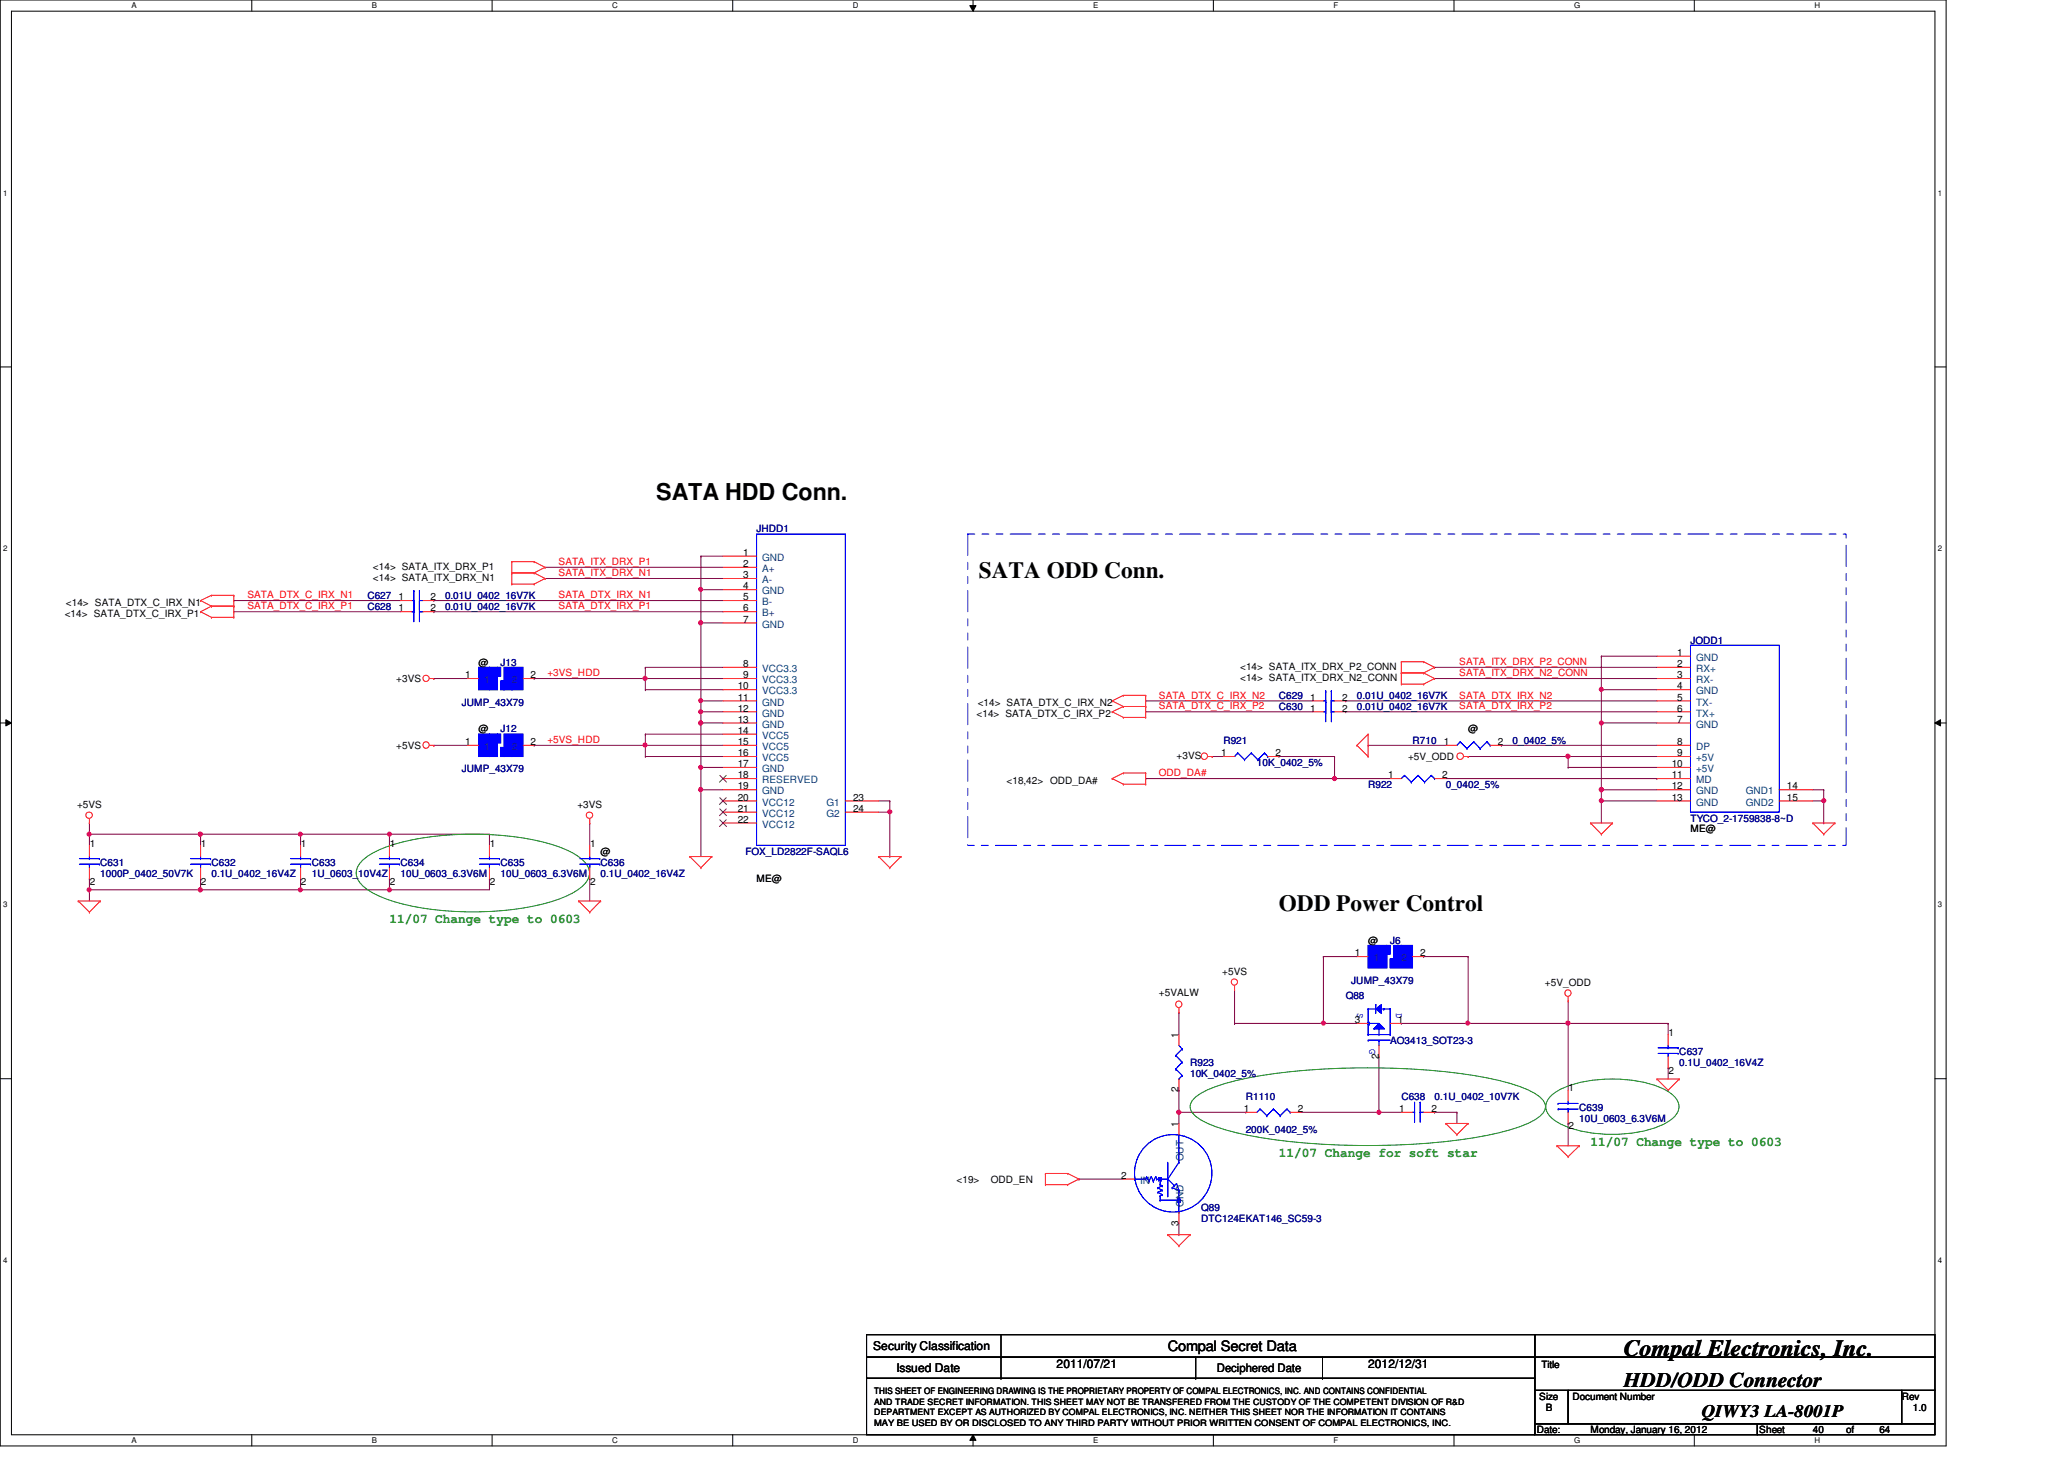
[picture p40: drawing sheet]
<svg xmlns="http://www.w3.org/2000/svg" width="297mm" height="210mm" viewBox="0 0 297 210" stroke-linecap="round" stroke-linejoin="round" font-family="sans-serif">
<defs><g id="words">
<g font-size="3.3">
<text x="94.4" y="72">SATA HDD Conn.</text>
<text x="140.9" y="83.1">SATA ODD Conn.</text>
<text x="184.1" y="131.1">ODD Power Control</text>
<text x="233.7" y="195.1">Compal Electronics, Inc.</text>
</g>
<text font-size="3" x="233.7" y="199.6">HDD/ODD Connector</text>
<text font-size="2.5" x="244.9" y="203.9">QIWY3 LA-8001P</text>
<text font-size="2.1" x="168.1" y="194.4">Compal Secret Data</text>
<g font-size="1.9" fill="#008000">
<text x="56" y="132.8">11/07 Change type to 0603</text>
<text x="184.1" y="166.5">11/07 Change for soft star</text>
<text x="228.9" y="164.8">11/07 Change type to 0603</text>
</g>
<g font-size="1.7">
<text x="125.7" y="194.3">Security Classification</text>
<text x="129" y="197.3">Issued Date</text>
<text x="152.1" y="196.8">2011/07/21</text>
<text x="175.1" y="197.4">Deciphered Date</text>
<text x="196.9" y="196.8">2012/12/31</text>
</g>
<g font-size="1.4" fill="#000080">
<text x="108.9" y="76.6">JHDD1</text>
<text x="52.9" y="87.8">C628</text>
<text x="52.9" y="86.2">C627</text>
<text x="64" y="87.8">0.01U_0402_16V7K</text>
<text x="64" y="86.2">0.01U_0402_16V7K</text>
<text x="72" y="95.8">J13</text>
<text x="243.3" y="92.6">JODD1</text>
<text x="66.5" y="101.5">JUMP_43X79</text>
<text x="184.1" y="100.6">C629</text>
<text x="195.3" y="100.6">0.01U_0402_16V7K</text>
<text x="72" y="105.4">J12</text>
<text x="176.1" y="107">R921</text>
<text x="184.1" y="102.2">C630</text>
<text x="195.3" y="102.2">0.01U_0402_16V7K</text>
<text x="203.3" y="107">R710</text>
<text x="217.7" y="107">0_0402_5%</text>
<text x="66.5" y="111.1">JUMP_43X79</text>
<text x="180.9" y="110.2">10K_0402_5%</text>
<text x="196.9" y="113.4">R922</text>
<text x="208.1" y="113.4">0_0402_5%</text>
<text x="243.3" y="118.2">TYCO_2-1759838-8~D</text>
<text x="14.4" y="124.6">C631</text>
<text x="30.4" y="124.6">C632</text>
<text x="44.9" y="124.6">C633</text>
<text x="57.7" y="124.6">C634</text>
<text x="72" y="124.6">C635</text>
<text x="86.4" y="124.6">C636</text>
<text x="107.3" y="123">FOX_LD2822F-SAQL6</text>
<text x="14.4" y="126.2">1000P_0402_50V7K</text>
<text x="30.4" y="126.2">0.1U_0402_16V4Z</text>
<text x="44.9" y="126.2">1U_0603_10V4Z</text>
<text x="57.7" y="126.2">10U_0603_6.3V6M</text>
<text x="72" y="126.2">10U_0603_6.3V6M</text>
<text x="86.4" y="126.2">0.1U_0402_16V4Z</text>
<text x="200.1" y="135.8">J6</text>
<text x="193.7" y="143.8">Q88</text>
<text x="194.5" y="141.5">JUMP_43X79</text>
<text x="171.3" y="153.4">R923</text>
<text x="171.3" y="155">10K_0402_5%</text>
<text x="200.1" y="150.2">AO3413_SOT23-3</text>
<text x="241.7" y="151.8">C637</text>
<text x="241.7" y="153.4">0.1U_0402_16V4Z</text>
<text x="179.3" y="158.2">R1110</text>
<text x="201.7" y="158.2">C638</text>
<text x="206.5" y="158.2">0.1U_0402_10V7K</text>
<text x="227.3" y="159.8">C639</text>
<text x="227.3" y="161.4">10U_0603_6.3V6M</text>
<text x="179.3" y="163">200K_0402_5%</text>
<text x="172.9" y="174.2">Q89</text>
<text x="172.9" y="175.8">DTC124EKAT146_SC59-3</text>
</g>
<g font-size="1.4">
<text x="53.7" y="82">&lt;14&gt; SATA_ITX_DRX_P1</text>
<text x="53.7" y="83.6">&lt;14&gt; SATA_ITX_DRX_N1</text>
<text x="107" y="80">1</text>
<text x="107" y="81.6">2</text>
<text x="107" y="83.2">3</text>
<text x="9.3" y="88.7">&lt;14&gt; SATA_DTX_C_IRX_P1</text>
<text x="9.5" y="87.1">&lt;14&gt; SATA_DTX_C_IRX_N1</text>
<text x="57.4" y="88">1</text>
<text x="57.4" y="86.4">1</text>
<text x="62" y="88">2</text>
<text x="62" y="86.4">2</text>
<text x="107" y="84.8">4</text>
<text x="107" y="86.4">5</text>
<text x="107" y="88">6</text>
<text x="107" y="89.6">7</text>
<text x="68.9" y="95.8">@</text>
<text x="107" y="96">8</text>
<text x="241.4" y="94.4">1</text>
<text x="241.4" y="96">2</text>
<text x="57" y="98.2">+3VS</text>
<text x="67" y="97.6">1</text>
<text x="76.4" y="97.6">2</text>
<text x="106.2" y="99.2">10</text>
<text x="106.2" y="100.8">11</text>
<text x="107" y="97.6">9</text>
<text x="140.7" y="101.5">&lt;14&gt; SATA_DTX_C_IRX_N2</text>
<text x="178.5" y="96.4">&lt;14&gt; SATA_ITX_DRX_P2_CONN</text>
<text x="178.5" y="98">&lt;14&gt; SATA_ITX_DRX_N2_CONN</text>
<text x="188.5" y="100.8">1</text>
<text x="193.2" y="100.8">2</text>
<text x="241.4" y="97.6">3</text>
<text x="241.4" y="99.2">4</text>
<text x="241.4" y="100.8">5</text>
<text x="57" y="107.8">+5VS</text>
<text x="67" y="107.2">1</text>
<text x="68.9" y="105.4">@</text>
<text x="76.4" y="107.2">2</text>
<text x="106.2" y="102.4">12</text>
<text x="106.2" y="104">13</text>
<text x="106.2" y="105.6">14</text>
<text x="106.2" y="107.2">15</text>
<text x="140.5" y="103.1">&lt;14&gt; SATA_DTX_C_IRX_P2</text>
<text x="188.5" y="102.4">1</text>
<text x="193.2" y="102.4">2</text>
<text x="207.8" y="107.2">1</text>
<text x="211.3" y="105.4">@</text>
<text x="215.6" y="107.2">2</text>
<text x="241.4" y="102.4">6</text>
<text x="241.4" y="104">7</text>
<text x="241.4" y="107.2">8</text>
<text x="106.2" y="108.8">16</text>
<text x="106.2" y="110.4">17</text>
<text x="106.2" y="112">18</text>
<text x="106.2" y="113.6">19</text>
<text x="144.9" y="112.7">&lt;18,42&gt; ODD_DA#</text>
<text x="169.3" y="109.2">+3VS</text>
<text x="175.8" y="108.8">1</text>
<text x="183.6" y="108.8">2</text>
<text x="199.8" y="112">1</text>
<text x="202.6" y="109.4">+5V_ODD</text>
<text x="207.6" y="112">2</text>
<text x="240.6" y="110.4">10</text>
<text x="240.6" y="112">11</text>
<text x="240.6" y="113.6">12</text>
<text x="241.4" y="108.8">9</text>
<text x="257.2" y="113.6">14</text>
<text x="11.1" y="116.2">+5VS</text>
<text x="83.1" y="116.2">+3VS</text>
<text x="106.2" y="115.2">20</text>
<text x="106.2" y="116.8">21</text>
<text x="106.2" y="118.4">22</text>
<text x="122.8" y="115.2">23</text>
<text x="122.8" y="116.8">24</text>
<text x="240.6" y="115.2">13</text>
<text x="243.3" y="119.8">ME@</text>
<text x="257.2" y="115.2">15</text>
<text x="12.9" y="121.8">1</text>
<text x="28.9" y="121.8">1</text>
<text x="43.3" y="121.8">1</text>
<text x="56.1" y="121.8">1</text>
<text x="70.5" y="121.8">1</text>
<text x="84.9" y="121.8">1</text>
<text x="86.4" y="123">@</text>
<text x="12.9" y="127.3">2</text>
<text x="28.9" y="127.3">2</text>
<text x="43.3" y="127.3">2</text>
<text x="56.1" y="127.3">2</text>
<text x="70.5" y="127.3">2</text>
<text x="84.9" y="127.3">2</text>
<text x="108.9" y="126.8">ME@</text>
<text x="195" y="137.6">1</text>
<text x="196.9" y="135.8">@</text>
<text x="204.4" y="137.6">2</text>
<text x="166.8" y="143.3">+5VALW</text>
<text x="175.9" y="140.3">+5VS</text>
<text x="222.3" y="141.9">+5V_ODD</text>
<text x="169.6" y="149.3" transform="rotate(-90 169.6 149.3)">1</text>
<text x="195" y="147.2">3</text>
<text x="201.2" y="147.2">1</text>
<text x="240.1" y="149">1</text>
<text x="198.4" y="152.3" transform="rotate(-90 198.4 152.3)">2</text>
<text x="240.1" y="154.5">2</text>
<text x="169.6" y="157.1" transform="rotate(-90 169.6 157.1)">2</text>
<text x="179" y="160">1</text>
<text x="186.8" y="160">2</text>
<text x="201.4" y="160">1</text>
<text x="206" y="160">2</text>
<text x="225.7" y="157">1</text>
<text x="169.6" y="162.1" transform="rotate(-90 169.6 162.1)">1</text>
<text x="225.7" y="162.5">2</text>
<text x="137.7" y="170.2">&lt;19&gt;</text>
<text x="142.6" y="170.2">ODD_EN</text>
<text x="161.4" y="169.6">2</text>
<text x="169.6" y="176.3" transform="rotate(-90 169.6 176.3)">3</text>
<text x="221.8" y="196.8">Title</text>
<text x="221.5" y="201.4">Size</text>
<text x="222.5" y="203">B</text>
<text x="226.3" y="201.4">Document Number</text>
<text x="273.7" y="201.4">Rev</text>
<text x="275.3" y="203">1.0</text>
<text x="221.2" y="206.2">Date:</text>
<text x="228.9" y="206.2">Monday, January 16, 2012</text>
<text x="253.2" y="206.2">Sheet</text>
<text x="260.9" y="206.2">40</text>
<text x="265.7" y="206.2">of</text>
<text x="270.5" y="206.2">64</text>
</g>
<g font-size="1.4" fill="#f00">
<text x="80.4" y="82.9">SATA_ITX_DRX_N1</text>
<text x="80.4" y="81.3">SATA_ITX_DRX_P1</text>
<text x="35.6" y="87.7">SATA_DTX_C_IRX_P1</text>
<text x="35.6" y="86.1">SATA_DTX_C_IRX_N1</text>
<text x="80.4" y="86.1">SATA_DTX_IRX_N1</text>
<text x="80.4" y="87.7">SATA_DTX_IRX_P1</text>
<text x="210" y="95.7">SATA_ITX_DRX_P2_CONN</text>
<text x="78.8" y="97.3">+3VS_HDD</text>
<text x="166.8" y="100.5">SATA_DTX_C_IRX_N2</text>
<text x="210" y="100.5">SATA_DTX_IRX_N2</text>
<text x="210" y="97.3">SATA_ITX_DRX_N2_CONN</text>
<text x="78.8" y="106.9">+5VS_HDD</text>
<text x="166.8" y="102.1">SATA_DTX_C_IRX_P2</text>
<text x="210" y="102.1">SATA_DTX_IRX_P2</text>
<text x="166.8" y="111.7">ODD_DA#</text>
</g>
<g font-size="1.4" fill="#004080">
<text x="109.7" y="80.7">GND</text>
<text x="109.7" y="82.3">A+</text>
<text x="109.7" y="83.9">A-</text>
<text x="109.7" y="85.5">GND</text>
<text x="109.7" y="87.1">B-</text>
<text x="109.7" y="88.7">B+</text>
<text x="109.7" y="90.3">GND</text>
<text x="244.1" y="95.1">GND</text>
<text x="69.7" y="98.3">1</text>
<text x="73.7" y="98.3">2</text>
<text x="109.7" y="96.7">VCC3.3</text>
<text x="109.7" y="98.3">VCC3.3</text>
<text x="109.7" y="99.9">VCC3.3</text>
<text x="109.7" y="101.5">GND</text>
<text x="244.1" y="96.7">RX+</text>
<text x="244.1" y="98.3">RX-</text>
<text x="244.1" y="99.9">GND</text>
<text x="244.1" y="101.5">TX-</text>
<text x="69.7" y="107.9">1</text>
<text x="73.7" y="107.9">2</text>
<text x="109.7" y="103.1">GND</text>
<text x="109.7" y="104.7">GND</text>
<text x="109.7" y="106.3">VCC5</text>
<text x="109.7" y="107.9">VCC5</text>
<text x="244.1" y="103.1">TX+</text>
<text x="244.1" y="104.7">GND</text>
<text x="244.1" y="107.9">DP</text>
<text x="109.7" y="109.5">VCC5</text>
<text x="109.7" y="111.1">GND</text>
<text x="109.7" y="112.7">RESERVED</text>
<text x="244.1" y="109.5">+5V</text>
<text x="244.1" y="111.1">+5V</text>
<text x="244.1" y="112.7">MD</text>
<text x="109.7" y="114.3">GND</text>
<text x="109.7" y="115.9">VCC12</text>
<text x="109.7" y="117.5">VCC12</text>
<text x="109.7" y="119.1">VCC12</text>
<text x="119" y="115.9">G1</text>
<text x="119" y="117.5">G2</text>
<text x="244.1" y="114.3">GND</text>
<text x="244.1" y="115.9">GND</text>
<text x="251.2" y="114.3">GND1</text>
<text x="251.2" y="115.9">GND2</text>
<text x="197.7" y="138.3">1</text>
<text x="201.7" y="138.3">2</text>
<text x="170.3" y="167.1" transform="rotate(-90 170.3 167.1)">OUT</text>
<text x="164.1" y="170.3">IN</text>
<text x="170.3" y="173.6" transform="rotate(-90 170.3 173.6)">GND</text>
</g>
<g font-size="1.4" fill="#00f">
<text x="195.3" y="145.8" transform="rotate(90 195.3 145.8)">S</text>
<text x="200.9" y="145.8" transform="rotate(90 200.9 145.8)">D</text>
<text x="197.1" y="150.9" transform="rotate(90 197.1 150.9)">G</text>
</g>
<g font-size="1.3">
<text x="125.8" y="200.6">THIS SHEET OF ENGINEERING DRAWING IS THE PROPRIETARY PROPERTY OF COMPAL ELECTRONICS, INC. AND CONTAINS CONFIDENTIAL</text>
<text x="125.8" y="202.1">AND TRADE SECRET INFORMATION. THIS SHEET MAY NOT BE TRANSFERED FROM THE CUSTODY OF THE COMPETENT DIVISION OF R&amp;D</text>
<text x="125.8" y="203.6">DEPARTMENT EXCEPT AS AUTHORIZED BY COMPAL ELECTRONICS, INC. NEITHER THIS SHEET NOR THE INFORMATION IT CONTAINS</text>
<text x="125.8" y="205.1">MAY BE USED BY OR DISCLOSED TO ANY THIRD PARTY WITHOUT PRIOR WRITTEN CONSENT OF COMPAL ELECTRONICS, INC.</text>
</g>
<g font-size="1.1">
<text x="18.9" y="1.1">A</text>
<text x="53.5" y="1.1">B</text>
<text x="88.1" y="1.1">C</text>
<text x="122.7" y="1.1">D</text>
<text x="157.3" y="1.1">E</text>
<text x="191.9" y="1.1">F</text>
<text x="226.5" y="1.1">G</text>
<text x="261.1" y="1.1">H</text>
<text x=".5" y="28.2">1</text>
<text x="278.9" y="28.2">1</text>
<text x=".5" y="79.3">2</text>
<text x="278.9" y="79.3">2</text>
<text x=".5" y="130.6">3</text>
<text x="278.9" y="130.6">3</text>
<text x=".5" y="181.7">4</text>
<text x="278.9" y="181.7">4</text>
<text x="18.9" y="207.6">A</text>
<text x="53.5" y="207.6">B</text>
<text x="88.1" y="207.6">C</text>
<text x="122.7" y="207.6">D</text>
<text x="157.3" y="207.6">E</text>
<text x="191.9" y="207.6">F</text>
<text x="226.5" y="207.6">G</text>
<text x="261.1" y="207.6">H</text>
</g>
</g></defs>
<path d="M0 0h280.1v208h-280.1zM1.6 1.6h276.9v204.8h-276.9z" fill="none" stroke="#000" stroke-width=".14"/>
<g fill="#fff">
<path d="M18.9 .2h.7v1.2h-.7z"/>
<path d="M18.9 206.6h.7v1.2h-.7z"/>
</g>
<path d="M36.2 0v1.6M36.2 206.4v1.6" fill="none" stroke="#000" stroke-width=".14"/>
<g fill="#fff">
<path d="M53.5 .2h.7v1.2h-.7z"/>
<path d="M53.5 206.6h.7v1.2h-.7z"/>
</g>
<path d="M70.8 0v1.6M70.8 206.4v1.6" fill="none" stroke="#000" stroke-width=".14"/>
<g fill="#fff">
<path d="M88.1 .2h.8v1.2h-.8z"/>
<path d="M88.1 206.6h.8v1.2h-.8z"/>
</g>
<path d="M105.4 0v1.6M105.4 206.4v1.6" fill="none" stroke="#000" stroke-width=".14"/>
<g fill="#fff">
<path d="M122.7 .2h.8v1.2h-.8z"/>
<path d="M122.7 206.6h.8v1.2h-.8z"/>
</g>
<path d="M139.6 .8h.9l-.5 .8zM140 0v1.6M140 206.4l.5 .8h-.9zM140 206.4v1.6" fill="none" stroke="#000" stroke-width=".14"/>
<path d="M139.6 .8h.9l-.5 .8zM140 206.4l.5 .8h-.9z" fill="#000"/>
<g fill="#fff">
<path d="M157.3 .2h.7v1.2h-.7z"/>
<path d="M157.3 206.6h.7v1.2h-.7z"/>
</g>
<path d="M174.6 0v1.6M174.6 206.4v1.6" fill="none" stroke="#000" stroke-width=".14"/>
<g fill="#fff">
<path d="M191.9 .2h.6v1.2h-.6z"/>
<path d="M191.9 206.6h.6v1.2h-.6z"/>
</g>
<path d="M209.2 0v1.6M209.2 206.4v1.6" fill="none" stroke="#000" stroke-width=".14"/>
<g fill="#fff">
<path d="M226.5 .2h.8v1.2h-.8z"/>
<path d="M226.5 206.6h.8v1.2h-.8z"/>
</g>
<path d="M243.8 0v1.6M243.8 206.4v1.6" fill="none" stroke="#000" stroke-width=".14"/>
<g fill="#fff">
<path d="M261.1 .2h.8v1.2h-.8z"/>
<path d="M261.1 206.6h.8v1.2h-.8z"/>
<path d="M.5 27.2h.6v1.2h-.6z"/>
<path d="M278.9 27.2h.6v1.2h-.6z"/>
<path d="M.5 78.4h.6v1.1h-.6z"/>
<path d="M278.9 78.4h.6v1.1h-.6z"/>
</g>
<path d="M0 52.8h1.6M278.5 52.8h1.6" fill="none" stroke="#000" stroke-width=".14"/>
<g fill="#fff">
<path d="M.5 129.6h.6v1.2h-.6z"/>
<path d="M278.9 129.6h.6v1.2h-.6z"/>
</g>
<path d="M0 104h1.6M.8 103.5l.8 .5-.8 .4zM278.5 104l.8-.5v.9zM278.5 104h1.6" fill="none" stroke="#000" stroke-width=".14"/>
<path d="M.8 103.5l.8 .5-.8 .4zM278.5 104l.8-.5v.9z" fill="#000"/>
<g fill="#fff">
<path d="M.5 180.8h.6v1.1h-.6z"/>
<path d="M278.9 180.8h.6v1.1h-.6z"/>
</g>
<path d="M0 155.2h1.6M278.5 155.2h1.6" fill="none" stroke="#000" stroke-width=".14"/>
<path d="M100.9 113.6h.1M100.9 113.6v9.6M28.9 126.4h.1M28.9 126.4v1.6" fill="none" stroke="#800040" stroke-width=".14"/>
<circle cx="100.8" cy="113.6" r=".31" fill="#f0f"/>
<circle cx="100.8" cy="113.6" r=".31" fill="none" stroke="#f0f" stroke-width=".14"/>
<path d="M33.7 88h.1M33.7 88h24M78.4 83.2h.1M78.4 83.2h25.7M12.9 118.4h.1M12.9 118.4v1.6M43.3 128h.1M43.3 128h12.7" fill="none" stroke="#800040" stroke-width=".14"/>
<circle cx="56" cy="128" r=".3" fill="#f0f"/>
<circle cx="56" cy="128" r=".3" fill="none" stroke="#f0f" stroke-width=".14"/>
<circle cx="43.2" cy="128" r=".3" fill="#f0f"/>
<circle cx="43.2" cy="128" r=".3" fill="none" stroke="#f0f" stroke-width=".14"/>
<path d="M33.7 86.4h.1M33.7 86.4h24M62.4 86.4h.1M62.4 86.4h41.7M225.7 108.8h.1M225.7 108.8h12.8M84.9 126.4h.1M84.9 126.4v3.2" fill="none" stroke="#800040" stroke-width=".14"/>
<circle cx="225.7" cy="108.8" r=".31" fill="#f0f"/>
<circle cx="225.7" cy="108.8" r=".31" fill="none" stroke="#f0f" stroke-width=".14"/>
<g fill="none" stroke="#800040" stroke-width=".14">
<path d="M62.4 88h.1M62.4 88h41.7M78.4 81.6h.1M78.4 81.6h25.7M100.9 80h.1M100.9 80v4.8M230.5 94.4h.1M230.5 94.4h8M84.9 118.4h.1M84.9 118.4v3.2M230.5 113.6h.1M230.5 113.6v1.6"/>
<path d="M12.9 128h.1M12.9 128v1.6M28.9 120h.1M28.9 120v1.6"/>
</g>
<circle cx="230.4" cy="113.6" r=".31" fill="#f0f"/>
<circle cx="230.4" cy="113.6" r=".31" fill="none" stroke="#f0f" stroke-width=".14"/>
<path d="M28.9 120h.1M28.9 120h14.4" fill="none" stroke="#800040" stroke-width=".14"/>
<circle cx="28.8" cy="120" r=".3" fill="#f0f"/>
<circle cx="28.8" cy="120" r=".3" fill="none" stroke="#f0f" stroke-width=".14"/>
<path d="M230.5 115.2h.1M230.5 115.2h8" fill="none" stroke="#800040" stroke-width=".14"/>
<circle cx="230.5" cy="115.2" r=".3" fill="#f0f"/>
<circle cx="230.5" cy="115.2" r=".3" fill="none" stroke="#f0f" stroke-width=".14"/>
<path d="M100.9 104h.1M100.9 104v6.4M225.7 110.4h.1M225.7 108.8h.1M225.7 110.4h12.8M225.7 108.8v1.6" fill="none" stroke="#800040" stroke-width=".14"/>
<circle cx="100.8" cy="104" r=".3" fill="#f0f"/>
<circle cx="100.8" cy="104" r=".3" fill="none" stroke="#f0f" stroke-width=".14"/>
<path d="M230.5 104h.1M230.5 104v9.6M12.9 120h.1M12.9 120v1.6" fill="none" stroke="#800040" stroke-width=".14"/>
<circle cx="230.5" cy="104" r=".3" fill="#f0f"/>
<circle cx="230.5" cy="104" r=".3" fill="none" stroke="#f0f" stroke-width=".14"/>
<path d="M100.9 80h.1M100.9 80h3.2M12.9 126.4h.1M12.9 126.4v1.6M43.3 120h.1M43.3 120v1.6M43.3 120h12.7M56 126.4h.1M56 126.4v1.6" fill="none" stroke="#800040" stroke-width=".14"/>
<circle cx="56" cy="120" r=".3" fill="#f0f"/>
<circle cx="56" cy="120" r=".3" fill="none" stroke="#f0f" stroke-width=".14"/>
<circle cx="43.2" cy="120" r=".3" fill="#f0f"/>
<circle cx="43.2" cy="120" r=".3" fill="none" stroke="#f0f" stroke-width=".14"/>
<path d="M230.5 113.6h.1M230.5 113.6h8" fill="none" stroke="#800040" stroke-width=".14"/>
<circle cx="230.4" cy="113.6" r=".31" fill="#f0f"/>
<circle cx="230.4" cy="113.6" r=".31" fill="none" stroke="#f0f" stroke-width=".14"/>
<path d="M100.9 84.8h.1M100.9 84.8h3.2M230.5 99.2h.1M230.5 99.2v4.8M230.5 115.2h.1M230.5 115.2v3.2M56 120h.1M56 128h.1M56 120v1.6M70.4 126.4h.1M70.4 126.4v1.6h-14.4" fill="none" stroke="#800040" stroke-width=".14"/>
<circle cx="230.5" cy="99.2" r=".3" fill="#f0f"/>
<circle cx="230.5" cy="99.2" r=".3" fill="none" stroke="#f0f" stroke-width=".14"/>
<path d="M28.9 128h.1M43.3 126.4h.1M43.3 126.4v1.6h-14.4M56 120h.1M56 120h14.4" fill="none" stroke="#800040" stroke-width=".14"/>
<circle cx="28.8" cy="128" r=".3" fill="#f0f"/>
<circle cx="28.8" cy="128" r=".3" fill="none" stroke="#f0f" stroke-width=".14"/>
<path d="M12.9 128h.1M12.9 128h16" fill="none" stroke="#800040" stroke-width=".14"/>
<circle cx="28.8" cy="128" r=".3" fill="#f0f"/>
<circle cx="28.8" cy="128" r=".3" fill="none" stroke="#f0f" stroke-width=".14"/>
<circle cx="12.8" cy="128" r=".3" fill="#f0f"/>
<circle cx="12.8" cy="128" r=".3" fill="none" stroke="#f0f" stroke-width=".14"/>
<path d="M12.9 120h.1M12.9 120h16M70.4 120h.1M70.4 120v1.6" fill="none" stroke="#800040" stroke-width=".14"/>
<circle cx="28.8" cy="120" r=".3" fill="#f0f"/>
<circle cx="28.8" cy="120" r=".3" fill="none" stroke="#f0f" stroke-width=".14"/>
<circle cx="12.8" cy="120" r=".3" fill="#f0f"/>
<circle cx="12.8" cy="120" r=".3" fill="none" stroke="#f0f" stroke-width=".14"/>
<g fill="none" stroke="#800040" stroke-width=".14">
<path d="M211.3 108.8h.1M211.3 108.8h14.4M211.3 147.2h.1M211.3 147.2h14.4M225.7 147.2h.1M225.7 144v12.8M240.1 153.6h.1M240.1 153.6v1.6M198.5 160h.1M198.5 160h3.2M206.5 160h.1M206.5 160h3.2"/>
<path d="M209.7 160h.1M209.7 160v1.6"/>
</g>
<circle cx="211.2" cy="147.2" r=".3" fill="#f0f"/>
<circle cx="211.2" cy="147.2" r=".3" fill="none" stroke="#f0f" stroke-width=".14"/>
<path d="M169.7 145.6h.1M169.7 145.6v3.2M190.5 147.2h.1M190.5 147.2h4.8M198.5 152h.1M198.5 152v8M155.3 169.6h.1M155.3 169.6h6.4M169.7 177.6h.1M169.7 176v1.6" fill="none" stroke="#800040" stroke-width=".14"/>
<circle cx="198.5" cy="160" r=".3" fill="#f0f"/>
<circle cx="198.5" cy="160" r=".3" fill="none" stroke="#f0f" stroke-width=".14"/>
<path d="M225.7 147.2h.1M225.7 147.2h14.4" fill="none" stroke="#800040" stroke-width=".14"/>
<circle cx="225.7" cy="147.2" r=".31" fill="#f0f"/>
<circle cx="225.7" cy="147.2" r=".31" fill="none" stroke="#f0f" stroke-width=".14"/>
<path d="M169.7 160h.1M169.7 160v1.6" fill="none" stroke="#800040" stroke-width=".14"/>
<circle cx="169.7" cy="160" r=".31" fill="#f0f"/>
<circle cx="169.7" cy="160" r=".31" fill="none" stroke="#f0f" stroke-width=".14"/>
<path d="M190.5 137.6h.1M190.5 137.6h4.8M190.5 137.6v9.6M240.1 147.2h.1M240.1 147.2v1.6M225.7 161.6h.1M225.7 161.6v3.2" fill="none" stroke="#800040" stroke-width=".14"/>
<circle cx="190.5" cy="147.2" r=".3" fill="#f0f"/>
<circle cx="190.5" cy="147.2" r=".3" fill="none" stroke="#f0f" stroke-width=".14"/>
<path d="M164.9 112h.1M184.1 108.8h.1M184.1 108.8h8M192.1 108.8h.1M192.1 108.8v3.2h-27.2M204.9 137.6h.1M204.9 137.6h6.4M211.3 137.6h.1M211.3 137.6v9.6h-9.6M201.7 147.2h.1" fill="none" stroke="#800040" stroke-width=".14"/>
<circle cx="192.1" cy="112" r=".3" fill="#f0f"/>
<circle cx="192.1" cy="112" r=".3" fill="none" stroke="#f0f" stroke-width=".14"/>
<path d="M100.9 89.6h.1M100.9 84.8h.1M100.9 89.6h3.2M100.9 84.8v4.8M174.5 108.8h.1M174.5 108.8h1.6M192.1 112h.1M192.1 112h8M208.1 112h30.4M238.5 112h.1" fill="none" stroke="#800040" stroke-width=".14"/>
<circle cx="100.8" cy="84.8" r=".3" fill="#f0f"/>
<circle cx="100.8" cy="84.8" r=".3" fill="none" stroke="#f0f" stroke-width=".14"/>
<g fill="none" stroke="#800040" stroke-width=".14">
<path d="M196.9 107.2h.1M196.9 107.2h11.2M216.1 107.2h.1M216.1 107.2h22.4M260.9 113.6h1.6M260.9 115.2h1.6M262.5 113.6h.1M262.5 115.2h.1M262.5 113.6v1.6M169.7 156.8h.1M169.7 156.8v3.2h9.6M179.3 160h.1"/>
<path d="M187.3 160h11.2M198.5 160h.1"/>
</g>
<circle cx="262.5" cy="115.2" r=".3" fill="#f0f"/>
<circle cx="262.5" cy="115.2" r=".3" fill="none" stroke="#f0f" stroke-width=".14"/>
<g fill="none" stroke="#800040" stroke-width=".14">
<path d="M206.5 97.6h.1M206.5 96h.1M206.5 97.6h32M206.5 96h32M230.5 99.2h.1M230.5 94.4h.1M230.5 99.2h8M230.5 94.4v4.8M126.4 115.2h1.7M128.1 115.2h.1M128.1 116.8h.1M128.1 115.2v1.6"/>
<path d="M164.9 100.8h.1M164.9 102.4h.1M164.9 100.8h24M164.9 102.4h24M193.7 102.4h.1M193.7 100.8h.1M193.7 100.8h44.8M193.7 102.4h44.8M230.5 104h.1M230.5 104h8M262.5 118.4h.1M262.5 115.2v3.2"/>
<path d="M177.7 147.2h.1M177.7 147.2h12.8M177.7 142.4v4.8"/>
</g>
<circle cx="128.1" cy="116.8" r=".3" fill="#f0f"/>
<circle cx="128.1" cy="116.8" r=".3" fill="none" stroke="#f0f" stroke-width=".14"/>
<g fill="none" stroke="#800040" stroke-width=".14">
<path d="M62.4 97.6h.1M62.4 97.6h4.9M76.9 97.6h.1M92.9 96h.1M92.9 99.2h.1M92.9 96v1.6h-16M92.9 96h11.2M92.9 99.2h11.2M62.4 107.2h.1M62.4 107.2h4.9M92.9 105.6h.1M92.9 107.2h.1"/>
<path d="M92.9 107.2h11.2M92.9 105.6v3.2M92.9 105.6h11.2M126.4 116.8h1.7M128.1 116.8h.1M128.1 116.8v6.4M128.1 123.2h.1"/>
</g>
<circle cx="92.8" cy="107.2" r=".3" fill="#f0f"/>
<circle cx="92.8" cy="107.2" r=".3" fill="none" stroke="#f0f" stroke-width=".14"/>
<path d="M92.9 97.6h.1M92.9 97.6h11.2M76.9 107.2h.1M76.9 107.2h16" fill="none" stroke="#800040" stroke-width=".14"/>
<circle cx="92.8" cy="97.6" r=".31" fill="#f0f"/>
<circle cx="92.8" cy="97.6" r=".31" fill="none" stroke="#f0f" stroke-width=".14"/>
<path d="M92.9 97.6h.1M92.9 97.6v1.6M92.9 108.8h.1M92.9 108.8h11.2M100.9 110.4h.1M100.9 113.6h.1M100.9 110.4h3.2M100.9 113.6h3.2M100.9 110.4v3.2" fill="none" stroke="#800040" stroke-width=".14"/>
<circle cx="100.8" cy="110.4" r=".3" fill="#f0f"/>
<circle cx="100.8" cy="110.4" r=".3" fill="none" stroke="#f0f" stroke-width=".14"/>
<path d="M100.9 100.8h.1M100.9 102.4h.1M100.9 104h.1M100.9 100.8h3.2M100.9 102.4h3.2M100.9 104h3.2" fill="none" stroke="#800040" stroke-width=".14"/>
<circle cx="100.8" cy="104" r=".3" fill="#f0f"/>
<circle cx="100.8" cy="104" r=".3" fill="none" stroke="#f0f" stroke-width=".14"/>
<path d="M100.9 100.8h.1M100.9 100.8v1.6" fill="none" stroke="#800040" stroke-width=".14"/>
<circle cx="100.8" cy="100.8" r=".3" fill="#f0f"/>
<circle cx="100.8" cy="100.8" r=".3" fill="none" stroke="#f0f" stroke-width=".14"/>
<path d="M100.9 89.6h.1M100.9 89.6v11.2" fill="none" stroke="#800040" stroke-width=".14"/>
<circle cx="100.8" cy="89.6" r=".31" fill="#f0f"/>
<circle cx="100.8" cy="89.6" r=".31" fill="none" stroke="#f0f" stroke-width=".14"/>
<path d="M100.9 102.4h.1M100.9 102.4v1.6" fill="none" stroke="#800040" stroke-width=".14"/>
<circle cx="100.8" cy="102.4" r=".3" fill="#f0f"/>
<circle cx="100.8" cy="102.4" r=".3" fill="none" stroke="#f0f" stroke-width=".14"/>
<g fill="none" stroke="#f00" stroke-width=".14">
<path d="M28.9 86.4h.1M28.9 88h.1M28.9 86.4l1.5 .8M28.9 88l1.5 .8M30.4 85.6h.1M30.4 87.2h.1M30.4 88.8h.1M30.4 85.6h3.3M30.4 85.6l-1.5 .8M30.4 87.2h3.3M30.4 87.2l-1.5 .8M30.4 88.8h3.3"/>
<path d="M33.7 87.2h.1M33.7 85.6h.1M33.7 88.8h.1M33.7 85.6v3.2M57.7 88h1.6M60.9 88h1.5M61.8 97.6h.6M62.4 97.6h.1M73.7 82.4h.1M73.7 80.8h.1M73.7 84h.1M73.7 80.8h3.2"/>
<path d="M73.7 82.4h3.2M73.7 80.8v3.2M73.7 84h3.2M76.9 80.8h.1M76.9 82.4h.1M76.9 84h.1M76.9 80.8l1.5 .8M76.9 82.4l1.5 .8M78.4 81.6h.1M78.4 83.2h.1M78.4 81.6l-1.5 .8M78.4 83.2l-1.5 .8"/>
<path d="M104.1 97.6h4.8M104.1 88h4.8M104.1 80h4.8M104.1 81.6h4.8M104.1 83.2h4.8M104.1 84.8h4.8M104.1 86.4h4.8M104.1 89.6h4.8M104.1 96h4.8M104.1 99.2h4.8M201.7 96.8h.1M201.7 95.2h.1"/>
<path d="M201.7 98.4h.1M201.7 95.2h3.2M201.7 96.8h3.2M201.7 95.2v3.2M201.7 98.4h3.2M204.9 95.2h.1M204.9 96.8h.1M204.9 98.4h.1M204.9 95.2l1.6 .8M204.9 96.8l1.6 .8M206.5 96h.1M206.5 97.6h.1"/>
<path d="M206.5 96l-1.6 .8M206.5 97.6l-1.6 .8M12.9 118.4h.1M12.9 117.8v.6M61.8 107.2h.6M62.4 107.2h.1M84.9 118.4h.1M84.9 117.8v.6M104.1 118.4h4.8M104.1 108.8h4.8M104.1 107.2h4.8M104.1 100.8h4.8"/>
<path d="M104.1 102.4h4.8M104.1 104h4.8M104.1 105.6h4.8M104.1 110.4h4.8M104.1 112h4.8M104.1 113.6h4.8M104.1 115.2h4.8M104.1 116.8h4.8M121.7 115.2h4.7M121.7 116.8h4.7M160.1 112h.1M160.1 102.4h.1"/>
<path d="M160.1 100.8h.1M160.1 112l1.6 .8M160.1 102.4l1.6 .8M160.1 100.8l1.6 .8M161.7 111.2h.1M161.7 112.8h.1M161.7 101.6h.1M161.7 103.2h.1M161.7 100h.1M161.7 111.2h3.2M161.7 111.2l-1.6 .8M161.7 112.8h3.2"/>
<path d="M161.7 101.6h3.2M161.7 101.6l-1.6 .8M161.7 103.2h3.2M161.7 100h3.2M161.7 100l-1.6 .8M164.9 112.8h.1M164.9 111.2h.1M164.9 103.2h.1M164.9 101.6h.1M164.9 100h.1M164.9 100v3.2M164.9 111.2v1.6"/>
<path d="M173.8 108.8h.7M174.5 108.8h.1M195.3 107.2h.1M195.3 107.2l1.6 1.6M196.9 105.6h.1M196.9 108.8h.1M196.9 105.6v3.2M196.9 105.6l-1.6 1.6M210.6 108.8h.7M211.3 108.8h.1M228.9 118.4h.1M228.9 118.4h3.2"/>
<path d="M228.9 118.4l1.6 1.6M232.1 118.4h.1M232.1 118.4l-1.6 1.6M260.9 118.4h.1M260.9 118.4h3.2M260.9 118.4l1.6 1.6M264.1 118.4h.1M264.1 118.4l-1.6 1.6M11.3 129.6h.1M11.3 129.6h3.1M11.3 129.6l1.6 1.6M12.9 131.2h.1"/>
<path d="M14.4 129.6h.1M14.4 129.6l-1.5 1.6M83.3 129.6h.1M83.3 129.6h3.1M83.3 129.6l1.6 1.6M84.9 131.2h.1M86.4 129.6h.1M86.4 129.6l-1.5 1.6M99.3 123.2h.1M99.3 123.2h3.1M99.3 123.2l1.6 1.6M100.9 124.8h.1"/>
<path d="M102.4 123.2h.1M102.4 123.2l-1.5 1.6M126.4 123.2h.1M126.4 123.2h3.3M126.4 123.2l1.7 1.6M128.1 124.8h.1M129.7 123.2h.1M129.7 123.2l-1.6 1.6M230.5 120h.1M262.5 120h.1M169.7 145.6h.1M169.7 145v.6"/>
<path d="M177.7 142.4h.1M177.7 141.8v.6M225.7 144h.1M225.7 143.4v.6M238.5 155.2h.1M238.5 155.2h3.2M238.5 155.2l1.6 1.6M240.1 156.8h.1M241.7 155.2h.1M241.7 155.2l-1.6 1.6M150.4 170.4h.1M150.4 168.8h.1"/>
<path d="M150.4 168.8h3.3M150.4 170.4h3.3M150.4 168.8v1.6M153.7 168.8h.1M153.7 170.4h.1M153.7 168.8l1.6 .8M155.3 169.6h.1M155.3 169.6l-1.6 .8M168.1 177.6h.1M168.1 177.6h3.2M168.1 177.6l1.6 1.6M169.7 179.2h.1"/>
<path d="M171.3 177.6h.1M171.3 177.6l-1.6 1.6M208.1 161.6h.1M208.1 161.6h3.2M208.1 161.6l1.6 1.6M209.7 163.2h.1M211.3 161.6h.1M211.3 161.6l-1.6 1.6M224.1 164.8h.1M224.1 164.8h3.2M224.1 164.8l1.6 1.6M225.7 166.4h.1"/>
<path d="M227.3 164.8h.1M227.3 164.8l-1.6 1.6"/>
<circle cx="61.3" cy="97.6" r=".45"/>
<circle cx="12.8" cy="117.3" r=".46"/>
<circle cx="61.3" cy="107.2" r=".46"/>
<circle cx="84.8" cy="117.3" r=".46"/>
<circle cx="173.3" cy="108.8" r=".46"/>
<circle cx="210.1" cy="108.8" r=".47"/>
<circle cx="169.6" cy="144.5" r=".46"/>
<circle cx="177.6" cy="141.3" r=".45"/>
<circle cx="225.6" cy="142.9" r=".46"/>
</g>
<g fill="none" stroke="#000" stroke-width=".14">
<path d="M124.7 192h96.2v3.2h-96.2zM124.7 195.2h96.2v3.1h-96.2zM124.7 198.3h96.2v8.1h-96.2zM144.1 195.2h.1M144.1 198.3h.1M144.1 192v6.3M172.1 198.3h.1M172.1 195.2v3.1M190.3 198.3h.1M190.3 195.2v3.1M220.9 192h57.6v3.2h-57.6zM220.9 195.2h57.6v4.8h-57.6z"/>
<path d="M220.9 200h4.8v4.9h-4.8zM220.9 204.9h32v1.5h-32zM225.7 200h48v4.9h-48zM252.9 204.9h25.6v1.5h-25.6zM273.7 200h4.8v4.9h-4.8z"/>
</g>
<path d="M139.3 76.8h126.4v44.8h-126.4z" fill="none" stroke="#00f" stroke-width=".14" stroke-dasharray="3 1 1 1 1 1"/>
<path d="M52.2 123.7a15 15 0 0 1 6.8-2.8 44.8 44.8 0 0 1 20.9 .8 9.6 9.6 0 0 1 4.5 2.6 2.19 2.19 0 0 1-.5 3.2 15.3 15.3 0 0 1-6.9 2.8 44.3 44.3 0 0 1-20.8-.8 9.6 9.6 0 0 1-4.5-2.6 2.2 2.2 0 0 1 .5-3.2zM171.7 158.2a8.4 8.4 0 0 1 3.5-2 62.1 62.1 0 0 1 16.8-2.5 95.2 95.2 0 0 1 23.7 1.7 17.7 17.7 0 0 1 5.7 2.2 1.67 1.67 0 0 1 .6 2.7 8.5 8.5 0 0 1-3.5 1.9 62.3 62.3 0 0 1-16.8 2.5 94.5 94.5 0 0 1-23.7-1.7 17.8 17.8 0 0 1-5.7-2.2 1.66 1.66 0 0 1-.6-2.6zM223.3 157.5a11.4 11.4 0 0 1 6-2.1 19.5 19.5 0 0 1 10 1.2 4.1 4.1 0 0 1 2.2 2 2.02 2.02 0 0 1-.8 2.3 11.6 11.6 0 0 1-5.9 2.1 19.2 19.2 0 0 1-10-1.2 4.1 4.1 0 0 1-2.2-2 2.05 2.05 0 0 1 .7-2.3z" fill="none" stroke="#008000" stroke-width=".14"/>
<path d="M108.9 76.8h12.8v44.8h-12.8zM59.3 88h.3M59.6 88h.1M59.6 86.6h.1M59.6 86.6v2.9M60.4 86.6h.1M60.4 88h.1M60.4 88h.5M60.4 86.6v2.9" fill="none" stroke="#00f" stroke-width=".14"/>
<path d="M103.6 111.5l1 1M103.6 114.8l1 .9M103.6 116.4l1 .9M103.6 117.9l1 1M104.5 111.5l-1 1M104.5 114.8l-1 .9M104.5 116.4l-1 .9M104.5 117.9l-1 1" fill="none" stroke="#804000" stroke-width=".14"/>
<path d="M68.9 96h1.5v3.2h-1.5z" fill-rule="evenodd" fill="#00f"/>
<path d="M68.9 96h1.5v3.2h-1.5z" fill="none" stroke="#00f" stroke-width=".14"/>
<path d="M70.4 96h1.2v3.2h-1.2z" fill-rule="evenodd" fill="#00f"/>
<path d="M70.4 96h1.2v3.2h-1.2z" fill="none" stroke="#00f" stroke-width=".14"/>
<path d="M71.6 96h.4v1.3h-.4z" fill-rule="evenodd" fill="#00f"/>
<path d="M71.6 96h.4v1.3h-.4z" fill="none" stroke="#00f" stroke-width=".14"/>
<path d="M72 98h.6v1.2h-.6z" fill-rule="evenodd" fill="#00f"/>
<path d="M72 98h.6v1.2h-.6z" fill="none" stroke="#00f" stroke-width=".14"/>
<path d="M72.6 96h1.1v3.2h-1.1z" fill-rule="evenodd" fill="#00f"/>
<path d="M72.6 96h1.1v3.2h-1.1z" fill="none" stroke="#00f" stroke-width=".14"/>
<path d="M73.7 96h1.6v3.2h-1.6z" fill-rule="evenodd" fill="#00f"/>
<path d="M73.7 96h1.6v3.2h-1.6z" fill="none" stroke="#00f" stroke-width=".14"/>
<path d="M68.9 96h1.5v3.2h-1.5z" fill-rule="evenodd" fill="#00f"/>
<path d="M68.9 96h1.5v3.2h-1.5z" fill="none" stroke="#00f" stroke-width=".14"/>
<path d="M70.4 96h1.2v3.2h-1.2z" fill-rule="evenodd" fill="#00f"/>
<path d="M70.4 96h1.2v3.2h-1.2z" fill="none" stroke="#00f" stroke-width=".14"/>
<path d="M71.6 96h.4v1.3h-.4z" fill-rule="evenodd" fill="#00f"/>
<path d="M71.6 96h.4v1.3h-.4z" fill="none" stroke="#00f" stroke-width=".14"/>
<path d="M72 98h.6v1.2h-.6z" fill-rule="evenodd" fill="#00f"/>
<path d="M72 98h.6v1.2h-.6z" fill="none" stroke="#00f" stroke-width=".14"/>
<path d="M72.6 96h1.1v3.2h-1.1z" fill-rule="evenodd" fill="#00f"/>
<path d="M72.6 96h1.1v3.2h-1.1z" fill="none" stroke="#00f" stroke-width=".14"/>
<path d="M73.7 96h1.6v3.2h-1.6z" fill-rule="evenodd" fill="#00f"/>
<path d="M73.7 96h1.6v3.2h-1.6z" fill="none" stroke="#00f" stroke-width=".14"/>
<path d="M67.3 97.6h1.6M75.3 97.6h1.6" fill="none" stroke="#f00" stroke-width=".14"/>
<path d="M198.5 147.2l.8 .8h-1.6z" fill="#00f"/>
<path d="M198.5 147.2l.8 .8h-1.6z" fill="none" stroke="#00f" stroke-width=".14"/>
<path d="M198 145.2l.8-.7v1.3z" fill="#00f"/>
<g fill="none" stroke="#00f" stroke-width=".14">
<path d="M196.9 148.8h.1M196.9 147.2h.1M196.9 149.6h.1M196.9 145.2h.1M196.9 147.1h.1M196.9 148.8h3.2M196.9 145.2v3.6M196.9 147.2h1.6M196.9 149.6h3.2M196.9 145.2h1.1M196.9 147.4h.1M197 147.4h.1"/>
<path d="M197 147.1h.1M197 147.1v.3M198 145.2l.8-.7v1.3zM198 145.2h.1M198 144.5h.1M198 144.5v1.3M198.5 147.2h.1M198.5 149.6h.1M198.5 148.8h.1M198.5 148v.8M198.5 149.6v.8M198.8 145.2h1.3"/>
<path d="M199.1 145.2h.1M200.1 148.8h.1M200.1 145.2h.1M200.1 145.2v3.6"/>
</g>
<path d="M198.5 147.2l.8 .8h-1.6z" fill="#00f"/>
<path d="M198.5 147.2l.8 .8h-1.6z" fill="none" stroke="#00f" stroke-width=".14"/>
<path d="M198 145.2l.8-.7v1.3z" fill="#00f"/>
<g fill="none" stroke="#00f" stroke-width=".14">
<path d="M59.3 86.4h.3M59.6 86.4h.1M59.6 85h.1M59.6 85v2.8M60.4 85h.1M60.4 86.4h.1M60.4 86.4h.5M60.4 85v2.8M190.8 99.4h.1M190.8 99.4v2.9M191.6 99.4h.1M191.6 99.4v2.9"/>
<path d="M178.1 108.3h.1M178.1 108.3l-.4 .5M178.1 108.3l1 1M179.1 109.3h.1M180.1 108.3h.1M180.1 108.3l-1 1M180.1 108.3l.9 1M181 109.3h.1M182 108.3h.1M182 108.3l-1 1M182 108.3l.5 .5M182.5 108.8h.1"/>
<path d="M190.5 100.8h.3M190.8 100.8h.1M191.6 100.8h.1M191.6 100.8h.5M202.1 111.5h.1M202.1 111.5l-.4 .5M202.1 111.5l1 1M203.1 112.5h.1M204.1 111.5h.1M204.1 111.5l-1 1M204.1 111.5l.9 1M205 112.5h.1"/>
<path d="M206 111.5h.1M206 111.5l-1 1M206 111.5l.5 .5M206.5 112h.1M210.1 106.7h.1M210.1 106.7l-.4 .5M210.1 106.7l1 1M211.1 107.7h.1M212.1 106.7h.1M212.1 106.7l-1 1M212.1 106.7l.9 1M213 107.7h.1"/>
<path d="M214 106.7h.1M214 106.7l-1 1M214 106.7l.5 .5M214.5 107.2h.1M41.8 124.3h2.9M41.8 123.5h2.9M43.3 123.5h.1M43.3 124.3h.1M43.3 123.2v.3M43.3 124.3v.5M44.7 124.3h.1M44.7 123.5h.1"/>
<path d="M54.6 124.3h2.9M54.6 123.5h2.9M56 123.5h.1M56 124.3h.1M56 123.2v.3M56 124.3v.5M57.5 124.3h.1M57.5 123.5h.1M169.2 151.8h.1M169.2 153.8h.1M169.2 151.8l.9 1M169.2 153.8l.9 .9"/>
<path d="M169.7 155.2h.1M169.7 150.4l.4 .5M170.1 150.9h.1M170.1 152.8h.1M170.1 154.7h.1M170.1 150.9l-.9 .9M170.1 152.8l-.9 1M170.1 154.7l-.4 .5M196.9 148.8h.1M196.9 147.2h.1M196.9 149.6h.1M196.9 145.2h.1"/>
<path d="M196.9 147.1h.1M196.9 148.8h3.2M196.9 145.2v3.6M196.9 147.2h1.6M196.9 149.6h3.2M196.9 145.2h1.1M196.9 147.4h.1M197 147.4h.1M197 147.1h.1M197 147.1v.3M198 145.2l.8-.7v1.3zM198 145.2h.1"/>
<path d="M198 144.5h.1M198 144.5v1.3M198.5 147.2h.1M198.5 149.6h.1M198.5 148.8h.1M198.5 148v.8M198.5 149.6v.8M198.8 145.2h1.3M199.1 145.2h.1M200.1 148.8h.1M200.1 145.2h.1M200.1 145.2v3.6"/>
<path d="M203.6 158.6h.1M203.6 158.6v2.9M204.4 158.6h.1M204.4 158.6v2.9M224.2 159.6h.1M224.2 158.7h.1M224.2 159.6h2.9M224.2 158.7h2.9M225.7 158.7h.1M225.7 159.6h.1M225.7 158.4v.3M225.7 159.6v.4"/>
<path d="M203.3 160h.3M203.6 160h.1M204.4 160h.1M204.4 160h.5"/>
</g>
<g fill="none" stroke="#f00" stroke-width=".14">
<path d="M57.7 86.4h1.6M60.9 86.4h1.5M176.1 108.8h1.6M182.5 108.8h1.6M188.9 100.8h1.6M192.1 100.8h1.6M200.1 112h1.6M206.5 112h1.6M208.1 107.2h1.6M214.5 107.2h1.6M43.3 121.6v1.6M43.3 124.8v1.6"/>
<path d="M56 121.6v1.6M56 124.8v1.6M169.7 148.8v1.6M169.7 155.2v1.6M195.3 147.2h1.6M198.5 150.4v1.6M200.1 147.2h1.6M225.7 156.8v1.6M201.7 160h1.6M204.9 160h1.6M225.7 160v1.6"/>
</g>
<path d="M196.9 136h1.6v3.2h-1.6z" fill-rule="evenodd" fill="#00f"/>
<path d="M196.9 136h1.6v3.2h-1.6z" fill="none" stroke="#00f" stroke-width=".14"/>
<path d="M198.5 136h1.1v3.2h-1.1z" fill-rule="evenodd" fill="#00f"/>
<path d="M198.5 136h1.1v3.2h-1.1z" fill="none" stroke="#00f" stroke-width=".14"/>
<path d="M199.6 136h.5v1.3h-.5z" fill-rule="evenodd" fill="#00f"/>
<path d="M199.6 136h.5v1.3h-.5z" fill="none" stroke="#00f" stroke-width=".14"/>
<path d="M200.1 138h.5v1.2h-.5z" fill-rule="evenodd" fill="#00f"/>
<path d="M200.1 138h.5v1.2h-.5z" fill="none" stroke="#00f" stroke-width=".14"/>
<path d="M200.6 136h1.1v3.2h-1.1z" fill-rule="evenodd" fill="#00f"/>
<path d="M200.6 136h1.1v3.2h-1.1z" fill="none" stroke="#00f" stroke-width=".14"/>
<path d="M201.7 136h1.6v3.2h-1.6z" fill-rule="evenodd" fill="#00f"/>
<path d="M201.7 136h1.6v3.2h-1.6z" fill="none" stroke="#00f" stroke-width=".14"/>
<path d="M196.9 136h1.6v3.2h-1.6z" fill-rule="evenodd" fill="#00f"/>
<path d="M196.9 136h1.6v3.2h-1.6z" fill="none" stroke="#00f" stroke-width=".14"/>
<path d="M198.5 136h1.1v3.2h-1.1z" fill-rule="evenodd" fill="#00f"/>
<path d="M198.5 136h1.1v3.2h-1.1z" fill="none" stroke="#00f" stroke-width=".14"/>
<path d="M199.6 136h.5v1.3h-.5z" fill-rule="evenodd" fill="#00f"/>
<path d="M199.6 136h.5v1.3h-.5z" fill="none" stroke="#00f" stroke-width=".14"/>
<path d="M200.1 138h.5v1.2h-.5z" fill-rule="evenodd" fill="#00f"/>
<path d="M200.1 138h.5v1.2h-.5z" fill="none" stroke="#00f" stroke-width=".14"/>
<path d="M200.6 136h1.1v3.2h-1.1z" fill-rule="evenodd" fill="#00f"/>
<path d="M200.6 136h1.1v3.2h-1.1z" fill="none" stroke="#00f" stroke-width=".14"/>
<path d="M201.7 136h1.6v3.2h-1.6z" fill-rule="evenodd" fill="#00f"/>
<g fill="none" stroke="#00f" stroke-width=".14">
<path d="M243.3 92.8h12.8v24h-12.8zM190.5 102.4h.3M190.8 102.4h.1M190.8 101h.1M190.8 101v2.8M191.6 101h.1M191.6 102.4h.1M191.6 102.4h.5M191.6 101v2.8M11.4 124.3h2.9M11.4 123.5h2.9M12.9 123.5h.1"/>
<path d="M12.9 124.3h.1M12.9 123.2v.3M12.9 124.3v.5M14.3 124.3h.1M14.3 123.5h.1M27.4 124.3h2.9M27.4 123.5h2.9M28.9 123.5h.1M28.9 124.3h.1M28.9 123.2v.3M28.9 124.3v.5M30.3 124.3h.1"/>
<path d="M30.3 123.5h.1M69 124.3h2.9M69 123.5h2.9M70.4 123.5h.1M70.4 124.3h.1M70.4 123.2v.3M70.4 124.3v.5M71.9 124.3h.1M71.9 123.5h.1M83.4 124.3h2.9M83.4 123.5h2.9M84.9 123.5h.1"/>
<path d="M84.9 124.3h.1M84.9 123.2v.3M84.9 124.3v.5M86.3 124.3h.1M86.3 123.5h.1M201.7 136h1.6v3.2h-1.6zM181.4 159.6h.1M181.4 159.6l-.5 .4M181.4 159.6l.9 .9M183.3 159.6h.1M183.3 159.6l-1 .9M183.3 159.6l.9 .9"/>
<path d="M185.2 159.6h.1M185.2 159.6l-1 .9M185.2 159.6l.5 .4M238.6 151.6h2.9M238.6 150.7h2.9M240.1 150.7h.1M240.1 151.6h.1M240.1 150.4v.3M240.1 151.6v.4M241.5 151.6h.1M241.5 150.7h.1M163.3 169.6h.1"/>
<path d="M163.3 169.6h1.6M164.9 169.6h.1M165 169.3h.1M165 169.3l.4 .7M165 169.3l-.1 .3M165.4 170h.1M165.7 169.3h.1M165.7 169.3l.3 .7M165.7 169.3l-.3 .7M166 170h.1M166.3 169.3h.1M166.3 169.3l.2 .3"/>
<path d="M166.3 169.3l-.3 .7M166.5 169.6h.1M166.5 169.6h1.6M166.6 170.9h.1M166.6 171.5h.1M166.6 170.9l.7 .3M166.6 171.5l.7 .4M166.8 169.5h.1M166.8 169.8h.1M166.8 169.8h.3M166.8 169.5h.3M166.8 169.5v.3"/>
<path d="M167 170.4h.1M167 172h.1M167 172.7h.1M167 169.6v.8M167 172v.7M167 170.4l.3 .2M167 172.7h2.7M167.1 169.8h.1M167.1 169.5h.1M167.1 169.5v.3M167.3 170.6h.1M167.3 171.2h.1"/>
<path d="M167.3 171.9h.1M167.3 170.6l-.7 .3M167.3 171.2l-.7 .3M167.3 171.9l-.3 .1M168.1 169.6h.1M168.1 172h.1M168.1 167.2v4.8M168.1 169.6l.9 1M168.7 170.9h.1M168.7 170.9l1 .3M169 170.6h.1M169.3 170.3h.1"/>
<path d="M169.3 170.3l.4 .9M169.3 170.3l-.6 .6M169.5 172.5h.1M169.5 172.8h.1M169.5 172.5v.3M169.5 172.5h.3M169.5 172.8h.3M169.7 167.2h.1M169.7 174.4h.1M169.7 172.7h.1M169.7 171.2h.1M169.7 163.2v4"/>
<path d="M169.7 171.2v3.2M169.7 167.2l-1.6 2.4M169.8 172.5h.1M169.8 172.8h.1M169.8 172.5v.3M182.3 160.5h.1M184.2 160.5h.1M185.7 160h.1"/>
<circle cx="168.8" cy="168.8" r="5.6"/>
</g>
<g fill="none" stroke="#f00" stroke-width=".14">
<path d="M238.5 94.4h4.8M238.5 96h4.8M238.5 97.6h4.8M238.5 99.2h4.8M188.9 102.4h1.6M192.1 102.4h1.6M238.5 102.4h4.8M238.5 113.6h4.8M238.5 115.2h4.8M238.5 100.8h4.8M238.5 104h4.8M238.5 107.2h4.8"/>
<path d="M238.5 108.8h4.8M238.5 110.4h4.8M238.5 112h4.8M256.1 113.6h4.8M256.1 115.2h4.8M12.9 121.6v1.6M12.9 124.8v1.6M28.9 121.6v1.6M28.9 124.8v1.6M70.4 121.6v1.6M70.4 124.8v1.6M84.9 121.6v1.6"/>
<path d="M84.9 124.8v1.6M195.3 137.6h1.6M203.3 137.6h1.6M240.1 148.8v1.6M240.1 152v1.6M161.7 169.6h1.6M169.7 161.6v1.6M169.7 174.4v1.6M179.3 160h1.6M185.7 160h1.6"/>
</g>
<path d="M68.9 105.6h1.5v3.2h-1.5z" fill-rule="evenodd" fill="#00f"/>
<path d="M68.9 105.6h1.5v3.2h-1.5z" fill="none" stroke="#00f" stroke-width=".14"/>
<path d="M70.4 105.6h1.2v3.2h-1.2z" fill-rule="evenodd" fill="#00f"/>
<path d="M70.4 105.6h1.2v3.2h-1.2z" fill="none" stroke="#00f" stroke-width=".14"/>
<path d="M71.6 105.6h.4v1.3h-.4z" fill-rule="evenodd" fill="#00f"/>
<path d="M71.6 105.6h.4v1.3h-.4z" fill="none" stroke="#00f" stroke-width=".14"/>
<path d="M72 107.5h.6v1.3h-.6z" fill-rule="evenodd" fill="#00f"/>
<path d="M72 107.5h.6v1.3h-.6z" fill="none" stroke="#00f" stroke-width=".14"/>
<path d="M72.6 105.6h1.1v3.2h-1.1z" fill-rule="evenodd" fill="#00f"/>
<path d="M72.6 105.6h1.1v3.2h-1.1z" fill="none" stroke="#00f" stroke-width=".14"/>
<path d="M73.7 105.6h1.6v3.2h-1.6z" fill-rule="evenodd" fill="#00f"/>
<path d="M73.7 105.6h1.6v3.2h-1.6z" fill="none" stroke="#00f" stroke-width=".14"/>
<path d="M68.9 105.6h1.5v3.2h-1.5z" fill-rule="evenodd" fill="#00f"/>
<path d="M68.9 105.6h1.5v3.2h-1.5z" fill="none" stroke="#00f" stroke-width=".14"/>
<path d="M70.4 105.6h1.2v3.2h-1.2z" fill-rule="evenodd" fill="#00f"/>
<path d="M70.4 105.6h1.2v3.2h-1.2z" fill="none" stroke="#00f" stroke-width=".14"/>
<path d="M71.6 105.6h.4v1.3h-.4z" fill-rule="evenodd" fill="#00f"/>
<path d="M71.6 105.6h.4v1.3h-.4z" fill="none" stroke="#00f" stroke-width=".14"/>
<path d="M72 107.5h.6v1.3h-.6z" fill-rule="evenodd" fill="#00f"/>
<path d="M72 107.5h.6v1.3h-.6z" fill="none" stroke="#00f" stroke-width=".14"/>
<path d="M72.6 105.6h1.1v3.2h-1.1z" fill-rule="evenodd" fill="#00f"/>
<path d="M72.6 105.6h1.1v3.2h-1.1z" fill="none" stroke="#00f" stroke-width=".14"/>
<path d="M73.7 105.6h1.6v3.2h-1.6z" fill-rule="evenodd" fill="#00f"/>
<path d="M73.7 105.6h1.6v3.2h-1.6z" fill="none" stroke="#00f" stroke-width=".14"/>
<path d="M67.3 107.2h1.6M75.3 107.2h1.6" fill="none" stroke="#f00" stroke-width=".14"/>
<circle cx="100.8" cy="113.6" r=".31" fill="#f0f"/>
<circle cx="100.8" cy="113.6" r=".31" fill="none" stroke="#f0f" stroke-width=".14"/>
<circle cx="56" cy="128" r=".3" fill="#f0f"/>
<circle cx="56" cy="128" r=".3" fill="none" stroke="#f0f" stroke-width=".14"/>
<circle cx="43.2" cy="128" r=".3" fill="#f0f"/>
<circle cx="43.2" cy="128" r=".3" fill="none" stroke="#f0f" stroke-width=".14"/>
<circle cx="225.7" cy="108.8" r=".31" fill="#f0f"/>
<circle cx="225.7" cy="108.8" r=".31" fill="none" stroke="#f0f" stroke-width=".14"/>
<circle cx="230.4" cy="113.6" r=".31" fill="#f0f"/>
<circle cx="230.4" cy="113.6" r=".31" fill="none" stroke="#f0f" stroke-width=".14"/>
<circle cx="28.8" cy="120" r=".3" fill="#f0f"/>
<circle cx="28.8" cy="120" r=".3" fill="none" stroke="#f0f" stroke-width=".14"/>
<circle cx="230.5" cy="115.2" r=".3" fill="#f0f"/>
<circle cx="230.5" cy="115.2" r=".3" fill="none" stroke="#f0f" stroke-width=".14"/>
<circle cx="100.8" cy="104" r=".3" fill="#f0f"/>
<circle cx="100.8" cy="104" r=".3" fill="none" stroke="#f0f" stroke-width=".14"/>
<circle cx="230.5" cy="104" r=".3" fill="#f0f"/>
<circle cx="230.5" cy="104" r=".3" fill="none" stroke="#f0f" stroke-width=".14"/>
<circle cx="56" cy="120" r=".3" fill="#f0f"/>
<circle cx="56" cy="120" r=".3" fill="none" stroke="#f0f" stroke-width=".14"/>
<circle cx="43.2" cy="120" r=".3" fill="#f0f"/>
<circle cx="43.2" cy="120" r=".3" fill="none" stroke="#f0f" stroke-width=".14"/>
<circle cx="230.4" cy="113.6" r=".31" fill="#f0f"/>
<circle cx="230.4" cy="113.6" r=".31" fill="none" stroke="#f0f" stroke-width=".14"/>
<circle cx="230.5" cy="99.2" r=".3" fill="#f0f"/>
<circle cx="230.5" cy="99.2" r=".3" fill="none" stroke="#f0f" stroke-width=".14"/>
<circle cx="28.8" cy="128" r=".3" fill="#f0f"/>
<circle cx="28.8" cy="128" r=".3" fill="none" stroke="#f0f" stroke-width=".14"/>
<circle cx="28.8" cy="128" r=".3" fill="#f0f"/>
<circle cx="28.8" cy="128" r=".3" fill="none" stroke="#f0f" stroke-width=".14"/>
<circle cx="12.8" cy="128" r=".3" fill="#f0f"/>
<circle cx="12.8" cy="128" r=".3" fill="none" stroke="#f0f" stroke-width=".14"/>
<circle cx="28.8" cy="120" r=".3" fill="#f0f"/>
<circle cx="28.8" cy="120" r=".3" fill="none" stroke="#f0f" stroke-width=".14"/>
<circle cx="12.8" cy="120" r=".3" fill="#f0f"/>
<circle cx="12.8" cy="120" r=".3" fill="none" stroke="#f0f" stroke-width=".14"/>
<circle cx="211.2" cy="147.2" r=".3" fill="#f0f"/>
<circle cx="211.2" cy="147.2" r=".3" fill="none" stroke="#f0f" stroke-width=".14"/>
<circle cx="198.5" cy="160" r=".3" fill="#f0f"/>
<circle cx="198.5" cy="160" r=".3" fill="none" stroke="#f0f" stroke-width=".14"/>
<circle cx="225.7" cy="147.2" r=".31" fill="#f0f"/>
<circle cx="225.7" cy="147.2" r=".31" fill="none" stroke="#f0f" stroke-width=".14"/>
<circle cx="169.7" cy="160" r=".31" fill="#f0f"/>
<circle cx="169.7" cy="160" r=".31" fill="none" stroke="#f0f" stroke-width=".14"/>
<circle cx="190.5" cy="147.2" r=".3" fill="#f0f"/>
<circle cx="190.5" cy="147.2" r=".3" fill="none" stroke="#f0f" stroke-width=".14"/>
<circle cx="192.1" cy="112" r=".3" fill="#f0f"/>
<circle cx="192.1" cy="112" r=".3" fill="none" stroke="#f0f" stroke-width=".14"/>
<circle cx="100.8" cy="84.8" r=".3" fill="#f0f"/>
<circle cx="100.8" cy="84.8" r=".3" fill="none" stroke="#f0f" stroke-width=".14"/>
<circle cx="262.5" cy="115.2" r=".3" fill="#f0f"/>
<circle cx="262.5" cy="115.2" r=".3" fill="none" stroke="#f0f" stroke-width=".14"/>
<circle cx="128.1" cy="116.8" r=".3" fill="#f0f"/>
<circle cx="128.1" cy="116.8" r=".3" fill="none" stroke="#f0f" stroke-width=".14"/>
<circle cx="92.8" cy="107.2" r=".3" fill="#f0f"/>
<circle cx="92.8" cy="107.2" r=".3" fill="none" stroke="#f0f" stroke-width=".14"/>
<circle cx="92.8" cy="97.6" r=".31" fill="#f0f"/>
<circle cx="92.8" cy="97.6" r=".31" fill="none" stroke="#f0f" stroke-width=".14"/>
<circle cx="100.8" cy="110.4" r=".3" fill="#f0f"/>
<circle cx="100.8" cy="110.4" r=".3" fill="none" stroke="#f0f" stroke-width=".14"/>
<circle cx="100.8" cy="104" r=".3" fill="#f0f"/>
<circle cx="100.8" cy="104" r=".3" fill="none" stroke="#f0f" stroke-width=".14"/>
<circle cx="100.8" cy="100.8" r=".3" fill="#f0f"/>
<circle cx="100.8" cy="100.8" r=".3" fill="none" stroke="#f0f" stroke-width=".14"/>
<circle cx="100.8" cy="89.6" r=".31" fill="#f0f"/>
<circle cx="100.8" cy="89.6" r=".31" fill="none" stroke="#f0f" stroke-width=".14"/>
<circle cx="100.8" cy="102.4" r=".3" fill="#f0f"/>
<circle cx="100.8" cy="102.4" r=".3" fill="none" stroke="#f0f" stroke-width=".14"/>
<use href="#words"/>
</svg>
